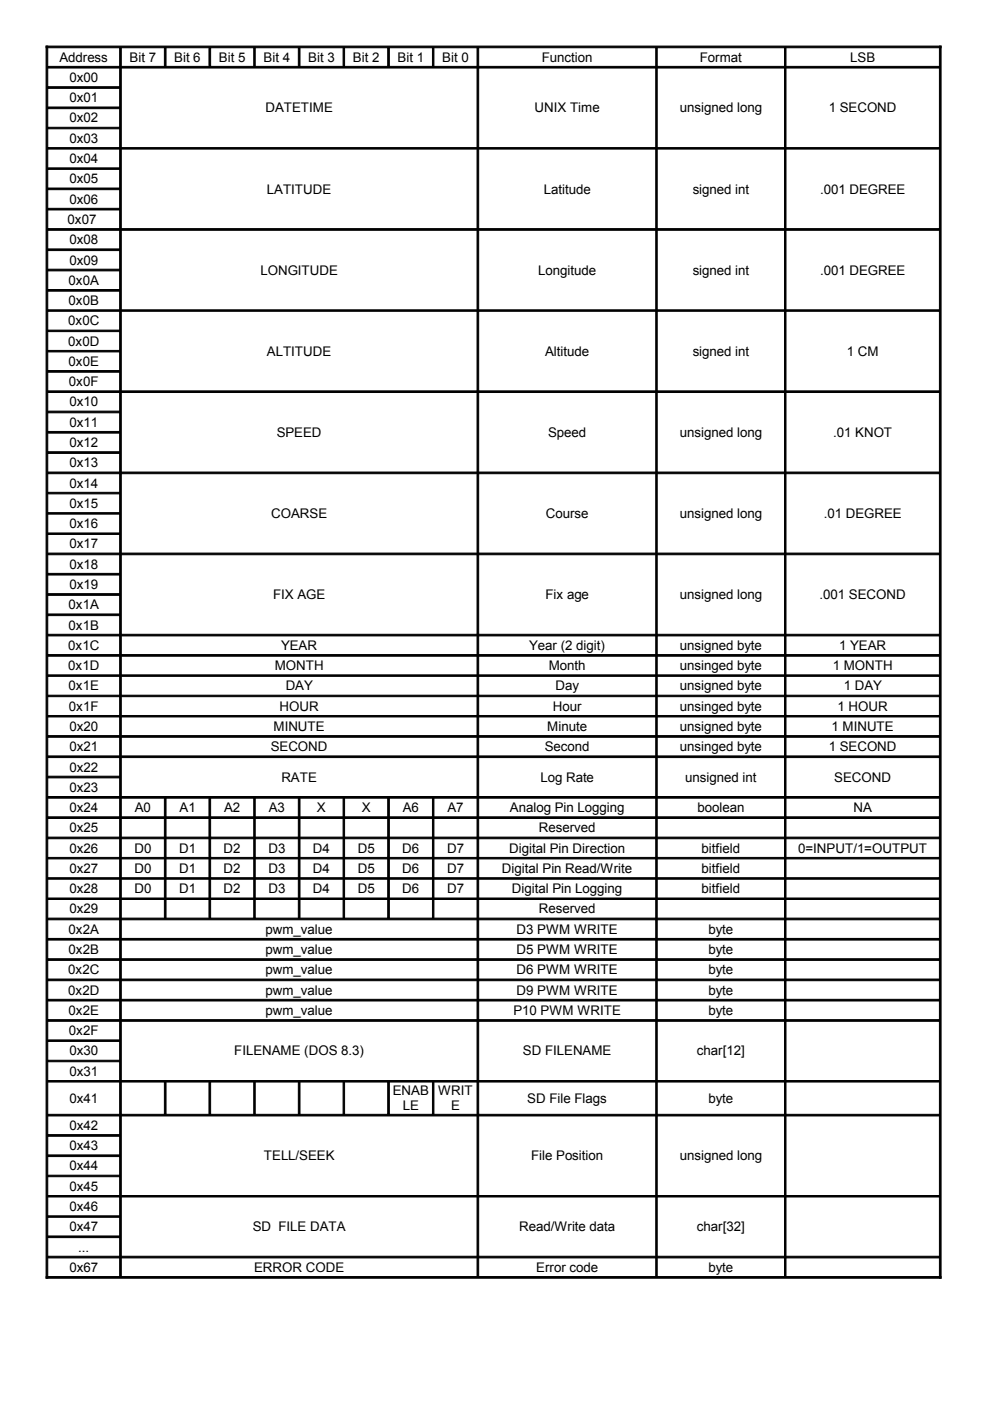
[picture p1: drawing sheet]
<svg xmlns="http://www.w3.org/2000/svg" width="210mm" height="297mm" viewBox="0 0 210 297" stroke-linecap="round" stroke-linejoin="round" font-family="sans-serif">
<defs><g id="words">
<g font-size="2.8">
<text x="12.6" y="13.1">Address</text>
<text x="14.7" y="17.4">0x00</text>
<text x="27.5" y="13.1">Bit 7</text>
<text x="36.9" y="13.1">Bit 6</text>
<text x="46.4" y="13.1">Bit 5</text>
<text x="55.9" y="13.1">Bit 4</text>
<text x="65.4" y="13.1">Bit 3</text>
<text x="74.8" y="13.1">Bit 2</text>
<text x="84.3" y="13.1">Bit 1</text>
<text x="93.8" y="13.1">Bit 0</text>
<text x="114.9" y="13.1">Function</text>
<text x="148.4" y="13.1">Format</text>
<text x="180.3" y="13.1">LSB</text>
<text x="14.7" y="21.7">0x01</text>
<text x="56.3" y="23.8">DATETIME</text>
<text x="113.3" y="23.8">UNIX Time</text>
<text x="144.1" y="23.8">unsigned long</text>
<text x="175.7" y="23.8">1 SECOND</text>
<text x="14.7" y="26">0x02</text>
<text x="14.7" y="30.3">0x03</text>
<text x="14.7" y="34.6">0x04</text>
<text x="14.7" y="38.9">0x05</text>
<text x="56.6" y="41">LATITUDE</text>
<text x="115.3" y="41">Latitude</text>
<text x="146.9" y="41">signed int</text>
<text x="173.9" y="41">.001 DEGREE</text>
<text x="14.3" y="47.5">0x07</text>
<text x="14.7" y="43.2">0x06</text>
<text x="14.7" y="51.8">0x08</text>
<text x="14.7" y="56.1">0x09</text>
<text x="55.2" y="58.2">LONGITUDE</text>
<text x="114.1" y="58.2">Longitude</text>
<text x="146.9" y="58.2">signed int</text>
<text x="173.9" y="58.2">.001 DEGREE</text>
<text x="14.5" y="60.4">0x0A</text>
<text x="14.5" y="64.7">0x0B</text>
<text x="14.5" y="69">0x0C</text>
<text x="14.5" y="73.3">0x0D</text>
<text x="14.5" y="77.6">0x0E</text>
<text x="56.6" y="75.4">ALTITUDE</text>
<text x="115.6" y="75.4">Altitude</text>
<text x="146.9" y="75.4">signed int</text>
<text x="179.6" y="75.4">1 CM</text>
<text x="14.6" y="81.9">0x0F</text>
<text x="14.7" y="86.2">0x10</text>
<text x="14.7" y="90.5">0x11</text>
<text x="14.7" y="94.8">0x12</text>
<text x="58.7" y="92.6">SPEED</text>
<text x="116.2" y="92.6">Speed</text>
<text x="144.1" y="92.6">unsigned long</text>
<text x="176.7" y="92.6">.01 KNOT</text>
<text x="14.7" y="99.1">0x13</text>
<text x="14.7" y="103.4">0x14</text>
<text x="14.7" y="107.7">0x15</text>
<text x="14.7" y="112">0x16</text>
<text x="57.5" y="109.8">COARSE</text>
<text x="115.7" y="109.8">Course</text>
<text x="144.1" y="109.8">unsigned long</text>
<text x="174.7" y="109.8">.01 DEGREE</text>
<text x="14.7" y="116.3">0x17</text>
<text x="14.7" y="120.6">0x18</text>
<text x="14.7" y="124.9">0x19</text>
<text x="14.5" y="129.2">0x1A</text>
<text x="57.9" y="127">FIX AGE</text>
<text x="115.6" y="127">Fix age</text>
<text x="144.1" y="127">unsigned long</text>
<text x="173.8" y="127">.001 SECOND</text>
<text x="14.5" y="137.8">0x1C</text>
<text x="14.5" y="133.5">0x1B</text>
<text x="59.6" y="137.8">YEAR</text>
<text x="112.2" y="137.8">Year (2 digit)</text>
<text x="144.1" y="137.8">unsigned byte</text>
<text x="177.9" y="137.8">1 YEAR</text>
<text x="14.5" y="142.1">0x1D</text>
<text x="58.2" y="142.1">MONTH</text>
<text x="116.3" y="142.1">Month</text>
<text x="144.1" y="142.1">unsinged byte</text>
<text x="176.6" y="142.1">1 MONTH</text>
<text x="14.5" y="146.4">0x1E</text>
<text x="60.6" y="146.4">DAY</text>
<text x="117.8" y="146.4">Day</text>
<text x="144.1" y="146.4">unsigned byte</text>
<text x="178.9" y="146.4">1 DAY</text>
<text x="14.6" y="150.7">0x1F</text>
<text x="14.7" y="155">0x20</text>
<text x="58" y="155">MINUTE</text>
<text x="59.3" y="150.7">HOUR</text>
<text x="116" y="155">Minute</text>
<text x="117.2" y="150.7">Hour</text>
<text x="144.1" y="150.7">unsinged byte</text>
<text x="144.1" y="155">unsigned byte</text>
<text x="176.3" y="155">1 MINUTE</text>
<text x="177.6" y="150.7">1 HOUR</text>
<text x="14.7" y="159.3">0x21</text>
<text x="57.4" y="159.3">SECOND</text>
<text x="115.5" y="159.3">Second</text>
<text x="144.1" y="159.3">unsinged byte</text>
<text x="175.7" y="159.3">1 SECOND</text>
<text x="14.7" y="163.6">0x22</text>
<text x="14.7" y="167.9">0x23</text>
<text x="59.7" y="165.7">RATE</text>
<text x="114.6" y="165.7">Log Rate</text>
<text x="145.3" y="165.7">unsigned int</text>
<text x="176.9" y="165.7">SECOND</text>
<text x="14.7" y="172.2">0x24</text>
<text x="28.6" y="172.2">A0</text>
<text x="38.1" y="172.2">A1</text>
<text x="47.5" y="172.2">A2</text>
<text x="57" y="172.2">A3</text>
<text x="67.2" y="172.2">X</text>
<text x="76.7" y="172.2">X</text>
<text x="85.4" y="172.2">A6</text>
<text x="94.9" y="172.2">A7</text>
<text x="108.1" y="172.2">Analog Pin Logging</text>
<text x="147.9" y="172.2">boolean</text>
<text x="181" y="172.2">NA</text>
<text x="14.7" y="176.5">0x25</text>
<text x="114.2" y="176.5">Reserved</text>
<text x="14.7" y="180.8">0x26</text>
<text x="14.7" y="185.1">0x27</text>
<text x="28.5" y="180.8">D0</text>
<text x="28.5" y="185.1">D0</text>
<text x="38" y="180.8">D1</text>
<text x="38" y="185.1">D1</text>
<text x="47.4" y="180.8">D2</text>
<text x="47.4" y="185.1">D2</text>
<text x="56.9" y="180.8">D3</text>
<text x="56.9" y="185.1">D3</text>
<text x="66.4" y="180.8">D4</text>
<text x="66.4" y="185.1">D4</text>
<text x="75.8" y="180.8">D5</text>
<text x="75.8" y="185.1">D5</text>
<text x="85.3" y="180.8">D6</text>
<text x="85.3" y="185.1">D6</text>
<text x="94.8" y="180.8">D7</text>
<text x="94.8" y="185.1">D7</text>
<text x="106.4" y="185.1">Digital Pin Read/Write</text>
<text x="108" y="180.8">Digital Pin Direction</text>
<text x="148.8" y="180.8">bitfield</text>
<text x="148.8" y="185.1">bitfield</text>
<text x="169.2" y="180.8">0=INPUT/1=OUTPUT</text>
<text x="14.7" y="189.4">0x28</text>
<text x="28.5" y="189.4">D0</text>
<text x="38" y="189.4">D1</text>
<text x="47.4" y="189.4">D2</text>
<text x="56.9" y="189.4">D3</text>
<text x="66.4" y="189.4">D4</text>
<text x="75.8" y="189.4">D5</text>
<text x="85.3" y="189.4">D6</text>
<text x="94.8" y="189.4">D7</text>
<text x="108.5" y="189.4">Digital Pin Logging</text>
<text x="148.8" y="189.4">bitfield</text>
<text x="14.5" y="198">0x2A</text>
<text x="14.7" y="193.7">0x29</text>
<text x="56.3" y="198">pwm_value</text>
<text x="109.5" y="198">D3 PWM WRITE</text>
<text x="114.2" y="193.7">Reserved</text>
<text x="150.2" y="198">byte</text>
<text x="14.5" y="202.3">0x2B</text>
<text x="56.3" y="202.3">pwm_value</text>
<text x="109.5" y="202.3">D5 PWM WRITE</text>
<text x="150.2" y="202.3">byte</text>
<text x="14.5" y="206.6">0x2C</text>
<text x="56.3" y="206.6">pwm_value</text>
<text x="109.5" y="206.6">D6 PWM WRITE</text>
<text x="150.2" y="206.6">byte</text>
<text x="14.5" y="210.9">0x2D</text>
<text x="14.5" y="215.2">0x2E</text>
<text x="56.3" y="210.9">pwm_value</text>
<text x="56.3" y="215.2">pwm_value</text>
<text x="108.9" y="215.2">P10 PWM WRITE</text>
<text x="109.5" y="210.9">D9 PWM WRITE</text>
<text x="150.2" y="210.9">byte</text>
<text x="150.2" y="215.2">byte</text>
<text x="14.6" y="219.5">0x2F</text>
<text x="14.7" y="223.8">0x30</text>
<text x="49.7" y="223.8">FILENAME (DOS 8.3)</text>
<text x="110.9" y="223.8">SD FILENAME</text>
<text x="147.8" y="223.8">char[12]</text>
<text x="14.7" y="228.1">0x31</text>
<text x="14.7" y="233.8">0x41</text>
<text x="83.3" y="232.2">ENAB</text>
<text x="92.9" y="232.2">WRIT</text>
<text x="111.8" y="233.8">SD File Flags</text>
<text x="150.2" y="233.8">byte</text>
<text x="14.7" y="239.6">0x42</text>
<text x="85.4" y="235.4">LE</text>
<text x="95.6" y="235.4">E</text>
<text x="14.7" y="243.9">0x43</text>
<text x="14.7" y="248.1">0x44</text>
<text x="56" y="246">TELL/SEEK</text>
<text x="112.6" y="246">File Position</text>
<text x="144.1" y="246">unsigned long</text>
<text x="14.7" y="252.4">0x45</text>
<text x="14.7" y="256.8">0x46</text>
<text x="14.7" y="261.1">0x47</text>
<text x="53.6" y="261.1">SD FILE DATA</text>
<text x="110.1" y="261.1">Read/Write data</text>
<text x="147.8" y="261.1">char[32]</text>
<text x="14.7" y="269.7">0x67</text>
<text x="16.6" y="265.4">...</text>
<text x="53.9" y="269.7">ERROR CODE</text>
<text x="113.7" y="269.7">Error code</text>
<text x="150.2" y="269.7">byte</text>
</g>
</g></defs>
<g fill="#000" stroke="#000" stroke-width=".21">
<path d="M9.8 9.8h189.7v.3h-189.7z" fill-rule="evenodd"/>
<path d="M9.8 9.8h.3v261.2h-.3z" fill-rule="evenodd"/>
<path d="M10.1 14.1h189.1v.3h-189.1z" fill-rule="evenodd"/>
<path d="M10.1 18.4h15.3v.3h-15.3z" fill-rule="evenodd"/>
<path d="M25.4 10.1h.3v260.6h-.3z" fill-rule="evenodd"/>
<path d="M34.9 10.1h.3v4h-.3z" fill-rule="evenodd"/>
<path d="M44.3 10.1h.4v4h-.4z" fill-rule="evenodd"/>
<path d="M53.8 10.1h.3v4h-.3z" fill-rule="evenodd"/>
<path d="M63.3 10.1h.3v4h-.3z" fill-rule="evenodd"/>
<path d="M72.7 10.1h.4v4h-.4z" fill-rule="evenodd"/>
<path d="M82.2 10.1h.3v4h-.3z" fill-rule="evenodd"/>
<path d="M91.7 10.1h.3v4h-.3z" fill-rule="evenodd"/>
<path d="M101.1 10.1h.4v260.6h-.4z" fill-rule="evenodd"/>
<path d="M139 10.1h.3v260.6h-.3z" fill-rule="evenodd"/>
<path d="M166.3 10.1h.4v260.6h-.4z" fill-rule="evenodd"/>
<path d="M199.2 9.8h.3v261.2h-.3z" fill-rule="evenodd"/>
<path d="M10.1 22.7h15.3v.3h-15.3z" fill-rule="evenodd"/>
<path d="M10.1 27h15.3v.3h-15.3z" fill-rule="evenodd"/>
<path d="M10.1 31.3h189.1v.3h-189.1z" fill-rule="evenodd"/>
<path d="M10.1 35.6h15.3v.3h-15.3z" fill-rule="evenodd"/>
<path d="M10.1 39.9h15.3v.3h-15.3z" fill-rule="evenodd"/>
<path d="M10.1 44.2h15.3v.3h-15.3z" fill-rule="evenodd"/>
<path d="M10.1 48.5h189.1v.3h-189.1z" fill-rule="evenodd"/>
<path d="M10.1 52.8h15.3v.3h-15.3z" fill-rule="evenodd"/>
<path d="M10.1 57.1h15.3v.3h-15.3z" fill-rule="evenodd"/>
<path d="M10.1 61.4h15.3v.3h-15.3z" fill-rule="evenodd"/>
<path d="M10.1 65.7h189.1v.3h-189.1z" fill-rule="evenodd"/>
<path d="M10.1 70h15.3v.3h-15.3z" fill-rule="evenodd"/>
<path d="M10.1 74.3h15.3v.3h-15.3z" fill-rule="evenodd"/>
<path d="M10.1 78.6h15.3v.3h-15.3z" fill-rule="evenodd"/>
<path d="M10.1 82.9h189.1v.3h-189.1z" fill-rule="evenodd"/>
<path d="M10.1 87.2h15.3v.3h-15.3z" fill-rule="evenodd"/>
<path d="M10.1 91.5h15.3v.3h-15.3z" fill-rule="evenodd"/>
<path d="M10.1 95.8h15.3v.3h-15.3z" fill-rule="evenodd"/>
<path d="M10.1 100.1h189.1v.3h-189.1z" fill-rule="evenodd"/>
<path d="M10.1 104.4h15.3v.3h-15.3z" fill-rule="evenodd"/>
<path d="M10.1 108.7h15.3v.3h-15.3z" fill-rule="evenodd"/>
<path d="M10.1 113h15.3v.3h-15.3z" fill-rule="evenodd"/>
<path d="M10.1 117.3h189.1v.3h-189.1z" fill-rule="evenodd"/>
<path d="M10.1 121.6h15.3v.3h-15.3z" fill-rule="evenodd"/>
<path d="M10.1 125.9h15.3v.3h-15.3z" fill-rule="evenodd"/>
<path d="M10.1 130.2h15.3v.3h-15.3z" fill-rule="evenodd"/>
<path d="M10.1 134.5h189.1v.3h-189.1z" fill-rule="evenodd"/>
<path d="M10.1 138.8h189.1v.3h-189.1z" fill-rule="evenodd"/>
<path d="M10.1 143.1h189.1v.3h-189.1z" fill-rule="evenodd"/>
<path d="M10.1 147.4h189.1v.3h-189.1z" fill-rule="evenodd"/>
<path d="M10.1 151.7h189.1v.3h-189.1z" fill-rule="evenodd"/>
<path d="M10.1 156h189.1v.3h-189.1z" fill-rule="evenodd"/>
<path d="M10.1 160.3h189.1v.3h-189.1z" fill-rule="evenodd"/>
<path d="M10.1 164.6h15.3v.3h-15.3z" fill-rule="evenodd"/>
<path d="M10.1 168.9h189.1v.3h-189.1z" fill-rule="evenodd"/>
<path d="M10.1 173.2h189.1v.3h-189.1z" fill-rule="evenodd"/>
<path d="M10.1 177.5h189.1v.3h-189.1z" fill-rule="evenodd"/>
<path d="M34.9 169.2h.3v25.5h-.3z" fill-rule="evenodd"/>
<path d="M44.3 169.2h.4v25.5h-.4z" fill-rule="evenodd"/>
<path d="M53.8 169.2h.3v25.5h-.3z" fill-rule="evenodd"/>
<path d="M63.3 169.2h.3v25.5h-.3z" fill-rule="evenodd"/>
<path d="M72.7 169.2h.4v25.5h-.4z" fill-rule="evenodd"/>
<path d="M82.2 169.2h.3v25.5h-.3z" fill-rule="evenodd"/>
<path d="M91.7 169.2h.3v25.5h-.3z" fill-rule="evenodd"/>
<path d="M10.1 181.8h189.1v.3h-189.1z" fill-rule="evenodd"/>
<path d="M10.1 186.1h189.1v.3h-189.1z" fill-rule="evenodd"/>
<path d="M10.1 190.4h189.1v.3h-189.1z" fill-rule="evenodd"/>
<path d="M10.1 194.7h189.1v.3h-189.1z" fill-rule="evenodd"/>
<path d="M10.1 199h189.1v.3h-189.1z" fill-rule="evenodd"/>
<path d="M10.1 203.3h189.1v.3h-189.1z" fill-rule="evenodd"/>
<path d="M10.1 207.6h189.1v.3h-189.1z" fill-rule="evenodd"/>
<path d="M10.1 211.9h189.1v.3h-189.1z" fill-rule="evenodd"/>
<path d="M10.1 216.2h189.1v.3h-189.1z" fill-rule="evenodd"/>
<path d="M10.1 220.5h15.3v.3h-15.3z" fill-rule="evenodd"/>
<path d="M10.1 224.8h15.3v.3h-15.3z" fill-rule="evenodd"/>
<path d="M10.1 229.1h189.1v.3h-189.1z" fill-rule="evenodd"/>
<path d="M10.1 236.3h189.1v.3h-189.1z" fill-rule="evenodd"/>
<path d="M34.9 229.4h.3v6.9h-.3z" fill-rule="evenodd"/>
<path d="M44.3 229.4h.4v6.9h-.4z" fill-rule="evenodd"/>
<path d="M53.8 229.4h.3v6.9h-.3z" fill-rule="evenodd"/>
<path d="M63.3 229.4h.3v6.9h-.3z" fill-rule="evenodd"/>
<path d="M72.7 229.4h.4v6.9h-.4z" fill-rule="evenodd"/>
<path d="M82.2 229.4h.3v6.9h-.3z" fill-rule="evenodd"/>
<path d="M91.7 229.4h.3v6.9h-.3z" fill-rule="evenodd"/>
<path d="M10.1 240.6h15.3v.3h-15.3z" fill-rule="evenodd"/>
<path d="M10.1 244.9h15.3v.3h-15.3z" fill-rule="evenodd"/>
<path d="M10.1 249.2h15.3v.3h-15.3z" fill-rule="evenodd"/>
<path d="M10.1 253.5h189.1v.3h-189.1z" fill-rule="evenodd"/>
<path d="M10.1 257.8h15.3v.3h-15.3z" fill-rule="evenodd"/>
<path d="M9.8 270.7h189.7v.3h-189.7z" fill-rule="evenodd"/>
<path d="M10.1 262h15.3v.4h-15.3z" fill-rule="evenodd"/>
<path d="M10.1 266.3h189.1v.4h-189.1z" fill-rule="evenodd"/>
</g>
<use href="#words"/>
</svg>
